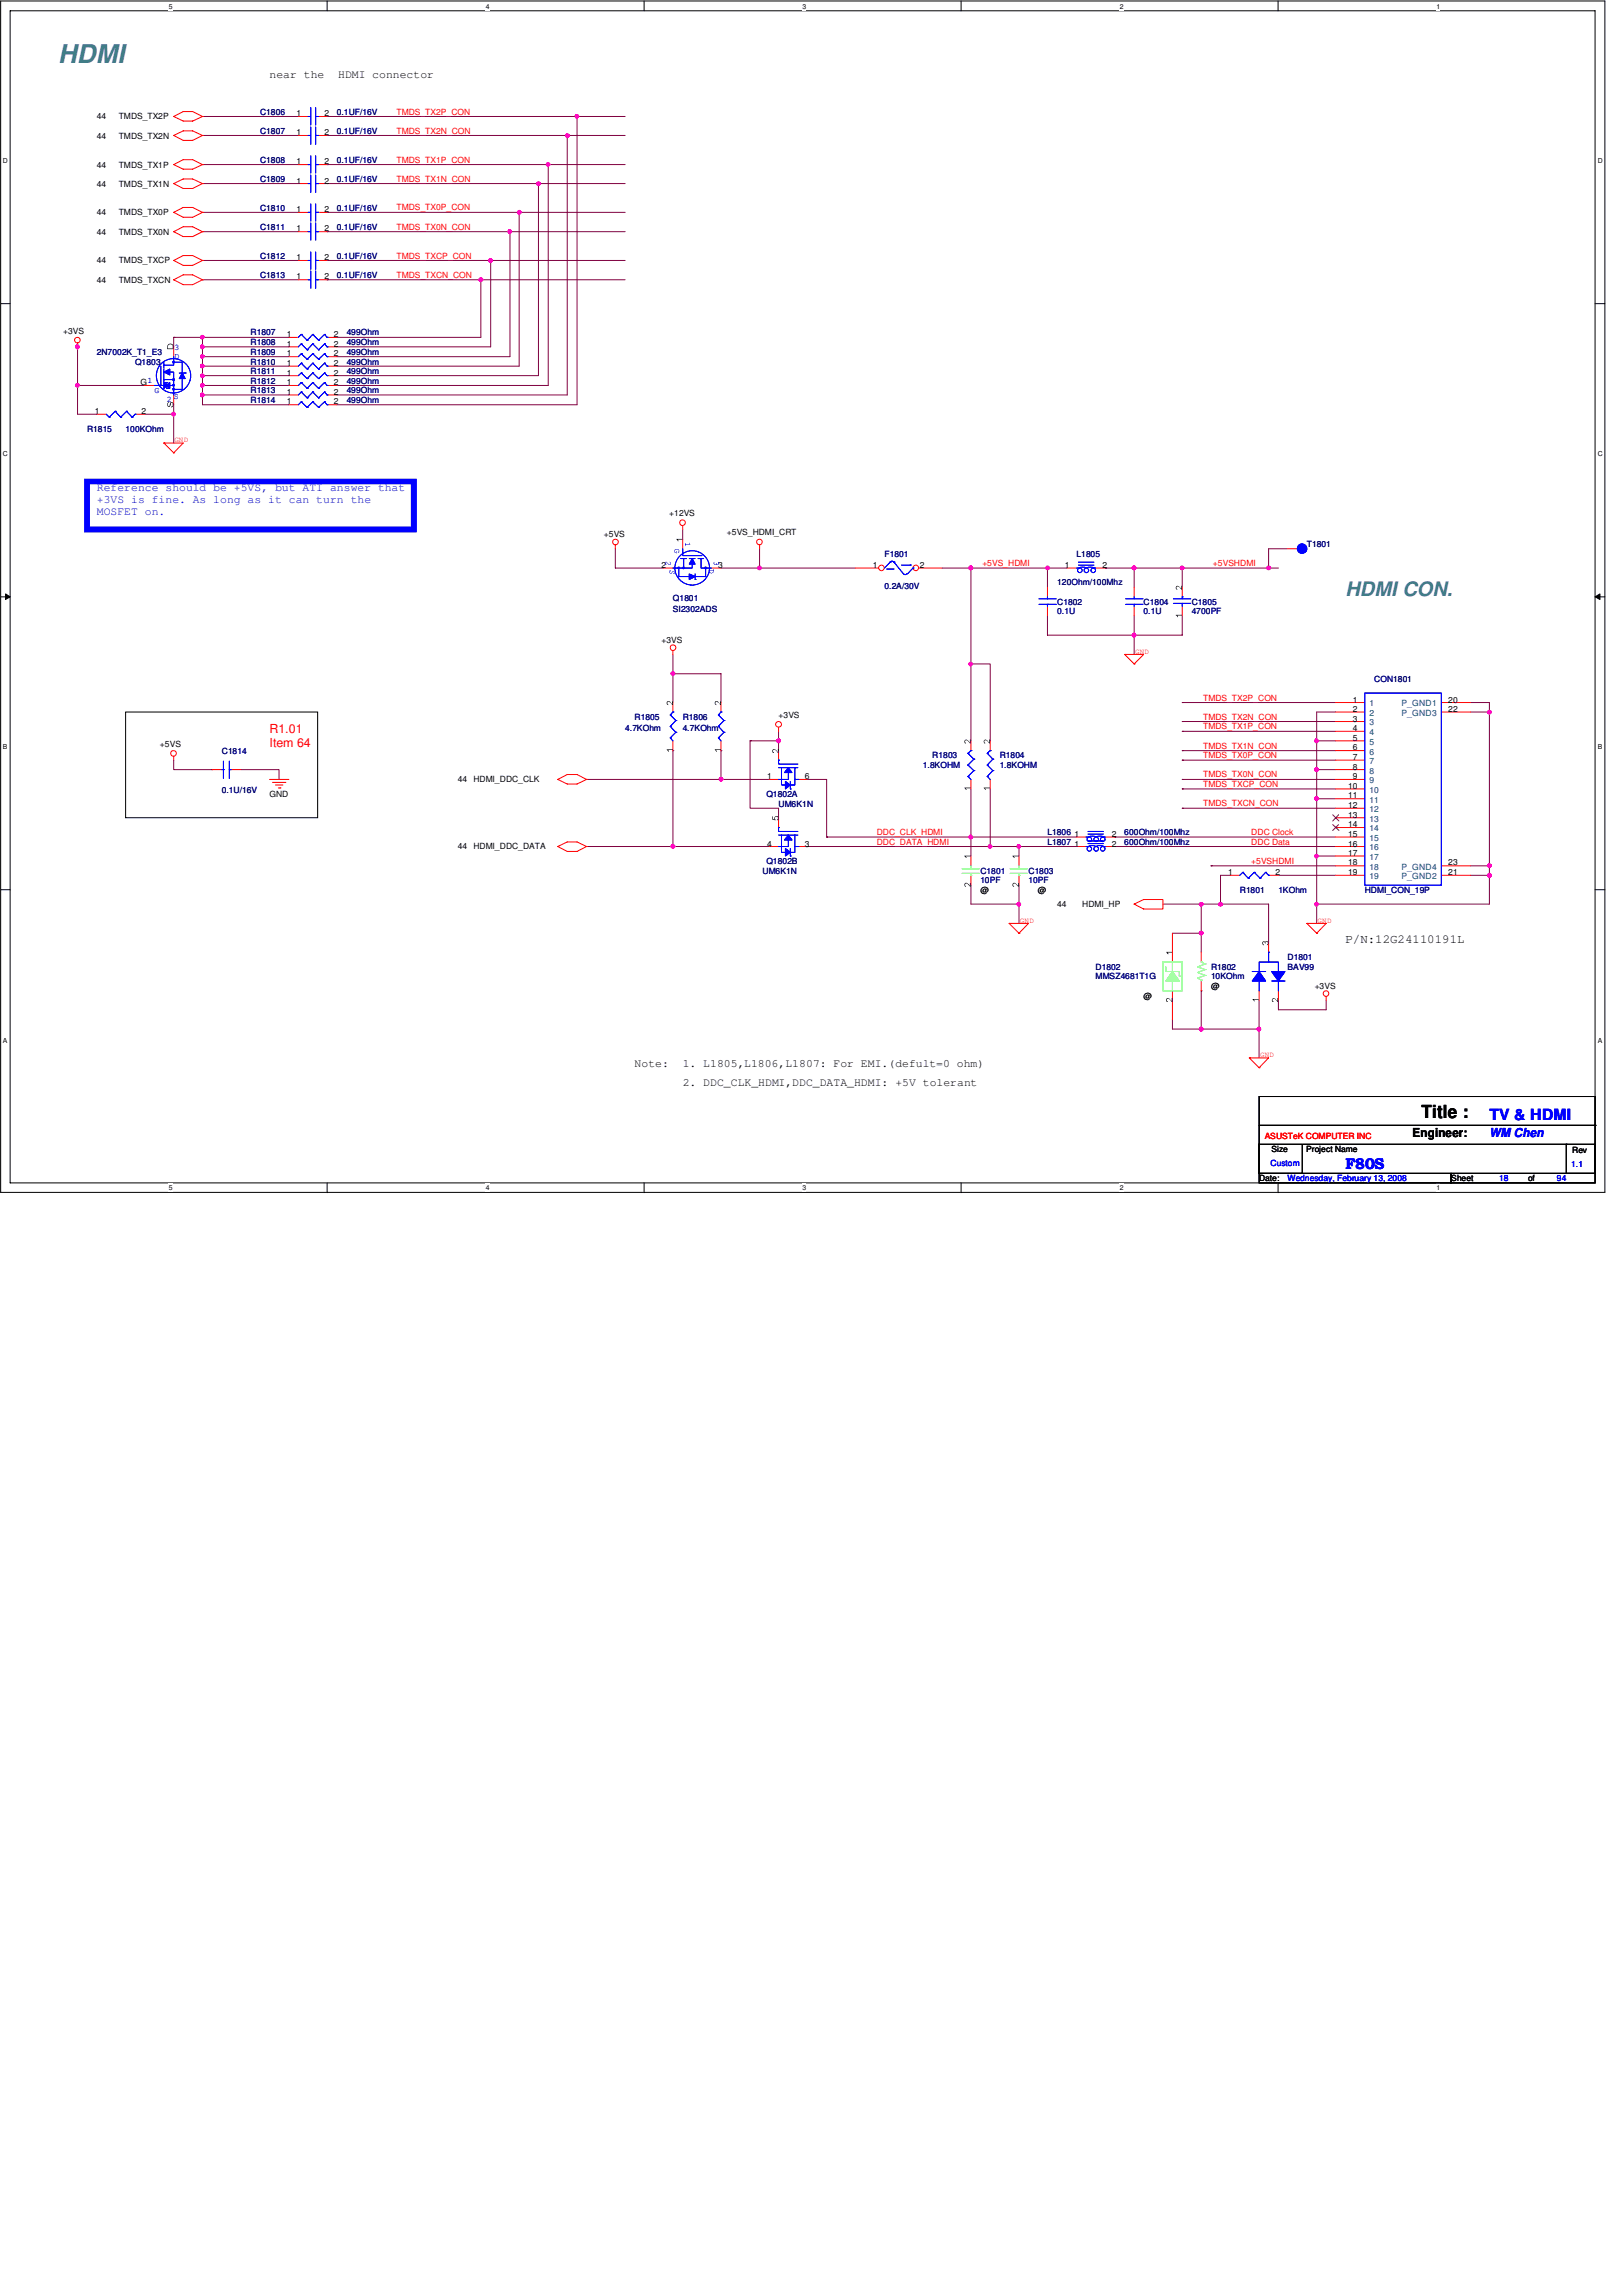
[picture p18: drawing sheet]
<svg xmlns="http://www.w3.org/2000/svg" width="210mm" height="297mm" viewBox="0 0 210 297" stroke-linecap="round" stroke-linejoin="round" font-family="sans-serif">
<defs><g id="words">
<text font-size="3.3" fill="#408080" x="7.5" y="8.2">HDMI</text>
<text font-size="2.6" fill="#408080" x="174.1" y="77.1">HDMI CON.</text>
<text font-size="2.3" x="183.9" y="144.7">Title :</text>
<g font-size="2" fill="#00f">
<text x="192.7" y="144.9">TV &amp; HDMI</text>
<text x="174.1" y="151.2">F80S</text>
</g>
<g font-size="1.6" fill="#f00">
<text x="34.9" y="94.8">R1.01</text>
<text x="34.9" y="96.6">Item 64</text>
</g>
<g font-size="1.6">
<text x="174.1" y="122">P/N:12G24110191L</text>
<text x="182.8" y="147.1">Engineer:</text>
</g>
<text font-size="1.6" fill="#00f" x="192.7" y="147.1">WM Chen</text>
<g font-size="1.5">
<text x="34.9" y="10">near the</text>
<text x="43.8" y="10">HDMI connector</text>
<text x="82.1" y="138">Note:</text>
<text x="88.3" y="138">1. L1805,L1806,L1807: For EMI.(defult=0 ohm)</text>
<text x="88.3" y="140.5">2. DDC_CLK_HDMI,DDC_DATA_HDMI: +5V tolerant</text>
</g>
<g font-size="1.5" fill="#00f">
<text x="12.5" y="63.5">Reference should be +5VS, but ATI answer that</text>
<text x="12.5" y="65.1">+3VS is fine. As long as it can turn the</text>
<text x="12.5" y="66.6">MOSFET on.</text>
</g>
<g font-size="1.1">
<text x="12.5" y="17.9">44</text>
<text x="12.5" y="15.5">44</text>
<text x="15.4" y="17.9">TMDS_TX2N</text>
<text x="15.4" y="15.5">TMDS_TX2P</text>
<text x="38.4" y="17.5">1</text>
<text x="38.4" y="15">1</text>
<text x="42" y="17.5">2</text>
<text x="42" y="15">2</text>
<text x="12.5" y="21.7">44</text>
<text x="15.4" y="21.7">TMDS_TX1P</text>
<text x="38.4" y="23.7">1</text>
<text x="38.4" y="21.3">1</text>
<text x="42" y="23.7">2</text>
<text x="42" y="21.3">2</text>
<text x="12.5" y="24.2">44</text>
<text x="12.5" y="27.9">44</text>
<text x="15.4" y="24.2">TMDS_TX1N</text>
<text x="15.4" y="27.9">TMDS_TX0P</text>
<text x="38.4" y="29.9">1</text>
<text x="38.4" y="27.5">1</text>
<text x="42" y="29.9">2</text>
<text x="42" y="27.5">2</text>
<text x="12.5" y="34.1">44</text>
<text x="12.5" y="30.4">44</text>
<text x="15.4" y="34.1">TMDS_TXCP</text>
<text x="15.4" y="30.4">TMDS_TX0N</text>
<text x="38.4" y="33.7">1</text>
<text x="42" y="33.7">2</text>
<text x="12.5" y="36.6">44</text>
<text x="15.4" y="36.6">TMDS_TXCN</text>
<text x="38.4" y="36.2">1</text>
<text x="42" y="36.2">2</text>
<text x="8.2" y="43.2">+3VS</text>
<text x="37.1" y="44.9">1</text>
<text x="37.1" y="46.1">1</text>
<text x="37.1" y="47.4">1</text>
<text x="37.1" y="43.6">1</text>
<text x="43.2" y="44.9">2</text>
<text x="43.2" y="46.1">2</text>
<text x="43.2" y="47.4">2</text>
<text x="43.2" y="43.6">2</text>
<text x="12.3" y="53.6">1</text>
<text x="18.2" y="49.8">G</text>
<text x="18.3" y="53.6">2</text>
<text x="37.1" y="48.6">1</text>
<text x="37.1" y="49.8">1</text>
<text x="37.1" y="51.1">1</text>
<text x="37.1" y="52.3">1</text>
<text x="43.2" y="48.6">2</text>
<text x="43.2" y="49.8">2</text>
<text x="43.2" y="51.1">2</text>
<text x="43.2" y="52.3">2</text>
<text x="78.1" y="69.5">+5VS</text>
<text x="86.6" y="66.8">+12VS</text>
<text x="94.1" y="69.3">+5VS_HDMI_CRT</text>
<text x="85.6" y="73.4">2</text>
<text x="92.9" y="73.4">3</text>
<text x="112.9" y="73.4">1</text>
<text x="119" y="73.4">2</text>
<text x="137.8" y="73.4">1</text>
<text x="142.7" y="73.4">2</text>
<text x="85.6" y="83.2">+3VS</text>
<text x="100.8" y="92.9">+3VS</text>
<text x="175.1" y="90.9">1</text>
<text x="175.1" y="92.1">2</text>
<text x="175.1" y="93.3">3</text>
<text x="175.1" y="94.6">4</text>
<text x="175.1" y="95.8">5</text>
<text x="187.4" y="90.9">20</text>
<text x="187.4" y="92.1">22</text>
<text x="20.7" y="96.6">+5VS</text>
<text x="59.3" y="101.2">44</text>
<text x="61.3" y="101.2">HDMI_DDC_CLK</text>
<text x="99.3" y="100.8">1</text>
<text x="104.1" y="100.8">6</text>
<text x="175.1" y="97.1">6</text>
<text x="175.1" y="98.3">7</text>
<text x="175.1" y="99.6">8</text>
<text x="175.1" y="100.8">9</text>
<text x="34.9" y="103.1">GND</text>
<text x="174.5" y="102.1">10</text>
<text x="174.5" y="103.3">11</text>
<text x="174.5" y="104.5">12</text>
<text x="174.5" y="105.8">13</text>
<text x="174.5" y="107">14</text>
<text x="59.3" y="109.9">44</text>
<text x="61.3" y="109.9">HDMI_DDC_DATA</text>
<text x="99.3" y="109.5">4</text>
<text x="104.1" y="109.5">3</text>
<text x="139.1" y="108.3">1</text>
<text x="139.1" y="109.5">1</text>
<text x="143.9" y="108.3">2</text>
<text x="143.9" y="109.5">2</text>
<text x="158.9" y="113.2">1</text>
<text x="165.1" y="113.2">2</text>
<text x="174.5" y="108.3">15</text>
<text x="174.5" y="109.5">16</text>
<text x="174.5" y="110.7">17</text>
<text x="174.5" y="112">18</text>
<text x="174.5" y="113.2">19</text>
<text x="187.4" y="113.2">21</text>
<text x="187.4" y="112">23</text>
<text x="126.9" y="115.5">@</text>
<text x="134.3" y="115.5">@</text>
<text x="136.8" y="117.4">44</text>
<text x="140" y="117.4">HDMI_HP</text>
<text x="148" y="129.2">@</text>
<text x="156.7" y="127.9">@</text>
<text x="170.1" y="127.9">+3VS</text>
<text x="164.5" y="149.1">Size</text>
<text x="169" y="149.1">Project Name</text>
<text x="203.5" y="149.2">Rev</text>
<text x="162.9" y="152.8">Date:</text>
<text x="187.8" y="152.8">Sheet</text>
<text x="197.7" y="152.8">of</text>
</g>
<g font-size="1.1" fill="#000080">
<text x="33.7" y="17.3">C1807</text>
<text x="33.7" y="14.8">C1806</text>
<text x="43.6" y="17.3">0.1UF/16V</text>
<text x="43.6" y="14.8">0.1UF/16V</text>
<text x="33.7" y="23.5">C1809</text>
<text x="33.7" y="21">C1808</text>
<text x="43.6" y="23.5">0.1UF/16V</text>
<text x="43.6" y="21">0.1UF/16V</text>
<text x="33.7" y="29.8">C1811</text>
<text x="33.7" y="27.3">C1810</text>
<text x="43.6" y="29.8">0.1UF/16V</text>
<text x="43.6" y="27.3">0.1UF/16V</text>
<text x="33.7" y="36">C1813</text>
<text x="33.7" y="33.5">C1812</text>
<text x="43.6" y="36">0.1UF/16V</text>
<text x="43.6" y="33.5">0.1UF/16V</text>
<text x="12.5" y="45.9">2N7002K_T1_E3</text>
<text x="17.5" y="47.2">Q1803</text>
<text x="32.4" y="44.7">R1808</text>
<text x="32.4" y="45.9">R1809</text>
<text x="32.4" y="47.2">R1810</text>
<text x="32.4" y="43.4">R1807</text>
<text x="44.9" y="44.7">499Ohm</text>
<text x="44.9" y="45.9">499Ohm</text>
<text x="44.9" y="47.2">499Ohm</text>
<text x="44.9" y="43.4">499Ohm</text>
<text x="32.4" y="48.4">R1811</text>
<text x="32.4" y="49.6">R1812</text>
<text x="32.4" y="50.9">R1813</text>
<text x="32.4" y="52.1">R1814</text>
<text x="44.9" y="48.4">499Ohm</text>
<text x="44.9" y="49.6">499Ohm</text>
<text x="44.9" y="50.9">499Ohm</text>
<text x="44.9" y="52.1">499Ohm</text>
<text x="11.3" y="55.8">R1815</text>
<text x="16.3" y="55.8">100KOhm</text>
<text x="169.1" y="70.8">T1801</text>
<text x="87.1" y="77.7">Q1801</text>
<text x="114.5" y="72">F1801</text>
<text x="114.5" y="76.2">0.2A/30V</text>
<text x="136.8" y="75.7">120Ohm/100Mhz</text>
<text x="139.3" y="72">L1805</text>
<text x="87.1" y="79.2">SI2302ADS</text>
<text x="136.8" y="78.2">C1802</text>
<text x="136.8" y="79.5">0.1U</text>
<text x="148" y="78.2">C1804</text>
<text x="148" y="79.5">0.1U</text>
<text x="154.2" y="78.2">C1805</text>
<text x="154.2" y="79.5">4700PF</text>
<text x="177.8" y="88.2">CON1801</text>
<text x="80.9" y="94.6">4.7KOhm</text>
<text x="82.1" y="93.1">R1805</text>
<text x="88.3" y="93.1">R1806</text>
<text x="88.3" y="94.6">4.7KOhm</text>
<text x="28.7" y="97.5">C1814</text>
<text x="119.4" y="99.4">1.8KOHM</text>
<text x="120.6" y="98.1">R1803</text>
<text x="129.4" y="98.1">R1804</text>
<text x="129.4" y="99.4">1.8KOHM</text>
<text x="28.7" y="102.6">0.1U/16V</text>
<text x="99.2" y="103.1">Q1802A</text>
<text x="100.8" y="104.4">UM6K1N</text>
<text x="98.7" y="113">UM6K1N</text>
<text x="99.2" y="111.8">Q1802B</text>
<text x="126.9" y="113">C1801</text>
<text x="133.1" y="113">C1803</text>
<text x="135.6" y="108.1">L1806</text>
<text x="135.6" y="109.3">L1807</text>
<text x="145.5" y="108.1">600Ohm/100Mhz</text>
<text x="145.5" y="109.3">600Ohm/100Mhz</text>
<text x="126.9" y="114.3">10PF</text>
<text x="133.1" y="114.3">10PF</text>
<text x="160.4" y="115.5">R1801</text>
<text x="165.4" y="115.5">1KOhm</text>
<text x="176.6" y="115.5">HDMI_CON_19P</text>
<text x="141.8" y="125.5">D1802</text>
<text x="156.7" y="125.5">R1802</text>
<text x="166.6" y="124.2">D1801</text>
<text x="166.6" y="125.5">BAV99</text>
<text x="141.8" y="126.7">MMSZ4681T1G</text>
<text x="156.7" y="126.7">10KOhm</text>
</g>
<g font-size="1.1" fill="#f00">
<text x="51.3" y="17.3">TMDS_TX2N_CON</text>
<text x="51.3" y="14.8">TMDS_TX2P_CON</text>
<text x="51.3" y="23.5">TMDS_TX1N_CON</text>
<text x="51.3" y="21">TMDS_TX1P_CON</text>
<text x="51.3" y="29.7">TMDS_TX0N_CON</text>
<text x="51.3" y="27.2">TMDS_TX0P_CON</text>
<text x="51.3" y="33.4">TMDS_TXCP_CON</text>
<text x="51.3" y="35.9">TMDS_TXCN_CON</text>
<text x="127.1" y="73.2">+5VS_HDMI</text>
<text x="157" y="73.2">+5VSHDMI</text>
<text x="155.7" y="94.4">TMDS_TX1P_CON</text>
<text x="155.7" y="90.6">TMDS_TX2P_CON</text>
<text x="155.7" y="93.1">TMDS_TX2N_CON</text>
<text x="155.7" y="100.6">TMDS_TX0N_CON</text>
<text x="155.7" y="98.1">TMDS_TX0P_CON</text>
<text x="155.7" y="96.9">TMDS_TX1N_CON</text>
<text x="155.7" y="101.8">TMDS_TXCP_CON</text>
<text x="155.7" y="104.3">TMDS_TXCN_CON</text>
<text x="113.5" y="108">DDC_CLK_HDMI</text>
<text x="113.5" y="109.3">DDC_DATA_HDMI</text>
<text x="161.9" y="111.8">+5VSHDMI</text>
<text x="161.9" y="108">DDC Clock</text>
<text x="161.9" y="109.3">DDC Data</text>
<text x="163.7" y="147.3">ASUSTeK COMPUTER INC</text>
</g>
<g font-size="1.1" fill="#00f">
<text x="22.6" y="46.4">D</text>
<text x="22.6" y="45.3">3</text>
<text x="19.1" y="49.5">1</text>
<text x="20" y="50.9">G</text>
<text x="21.6" y="52">2</text>
<text x="22.5" y="51.6">S</text>
<text x="164.4" y="150.8">Custom</text>
<text x="166.6" y="152.8">Wednesday, February 13, 2008</text>
<text x="194" y="152.8">18</text>
<text x="201.5" y="152.8">94</text>
<text x="203.3" y="151">1.1</text>
</g>
<g font-size="1.1" fill="#004080">
<text x="177.2" y="91.4">1</text>
<text x="177.2" y="92.6">2</text>
<text x="177.2" y="93.9">3</text>
<text x="177.2" y="95.1">4</text>
<text x="181.4" y="91.4">P_GND1</text>
<text x="181.4" y="92.6">P_GND3</text>
<text x="177.2" y="96.4">5</text>
<text x="177.2" y="97.6">6</text>
<text x="177.2" y="98.8">7</text>
<text x="177.2" y="100.1">8</text>
<text x="177.2" y="101.3">9</text>
<text x="177.2" y="102.6">10</text>
<text x="177.2" y="103.8">11</text>
<text x="177.2" y="105.1">12</text>
<text x="177.2" y="106.3">13</text>
<text x="177.2" y="107.6">14</text>
<text x="177.2" y="108.8">15</text>
<text x="177.2" y="110">16</text>
<text x="177.2" y="111.3">17</text>
<text x="177.2" y="112.5">18</text>
<text x="177.2" y="113.7">19</text>
<text x="181.4" y="113.7">P_GND2</text>
<text x="181.4" y="112.5">P_GND4</text>
</g>
<g font-size="1" fill="#f00">
<text x="22.6" y="57.2">GND</text>
<text x="146.9" y="84.6">GND</text>
<text x="132" y="119.4">GND</text>
<text x="170.5" y="119.4">GND</text>
<text x="163.1" y="136.8">GND</text>
</g>
<g font-size=".9">
<text x="21.8" y="1.1">5</text>
<text x="62.9" y="1.1">4</text>
<text x="103.8" y="1.1">3</text>
<text x="144.9" y="1.1">2</text>
<text x="185.9" y="1.1">1</text>
<text x=".4" y="21.1">D</text>
<text x="206.8" y="21.1">D</text>
<text x=".4" y="59.1">C</text>
<text x="206.8" y="59.1">C</text>
<text x=".4" y="96.9">B</text>
<text x="206.8" y="96.9">B</text>
<text x=".4" y="134.9">A</text>
<text x="206.8" y="134.9">A</text>
<text x="21.8" y="154">5</text>
<text x="62.9" y="154">4</text>
<text x="103.8" y="154">3</text>
<text x="144.9" y="154">2</text>
<text x="185.9" y="154">1</text>
</g>
</g></defs>
<path d="M.1 .1h207.6v154.2h-207.6zM1.3 1.4h205.1v151.6h-205.1z" fill="none" stroke="#000" stroke-width=".13"/>
<g fill="#fff">
<path d="M21.8 .3h.6v1h-.6z"/>
<path d="M21.8 153.2h.6v1h-.6z"/>
</g>
<path d="M42.3 .1v1.3M42.3 153v1.3" fill="none" stroke="#000" stroke-width=".13"/>
<g fill="#fff">
<path d="M62.8 .3h.6v1h-.6z"/>
<path d="M62.8 153.2h.6v1h-.6z"/>
</g>
<path d="M83.4 .1v1.3M83.4 153v1.3" fill="none" stroke="#000" stroke-width=".13"/>
<g fill="#fff">
<path d="M103.8 .3h.6v1h-.6z"/>
<path d="M103.8 153.2h.6v1h-.6z"/>
</g>
<path d="M124.4 .1v1.3M124.4 153v1.3" fill="none" stroke="#000" stroke-width=".13"/>
<g fill="#fff">
<path d="M144.9 .3h.5v1h-.5z"/>
<path d="M144.9 153.2h.5v1h-.5z"/>
</g>
<path d="M165.4 .1v1.3M165.4 153v1.3" fill="none" stroke="#000" stroke-width=".13"/>
<g fill="#fff">
<path d="M185.9 .3h.5v1h-.5z"/>
<path d="M185.9 153.2h.5v1h-.5z"/>
<path d="M.4 20.3h.7v1h-.7z"/>
<path d="M206.7 20.3h.7v1h-.7z"/>
<path d="M.4 58.2h.7v1.1h-.7z"/>
<path d="M206.7 58.2h.7v1.1h-.7z"/>
</g>
<path d="M.1 39.3h1.2M206.4 39.3h1.3" fill="none" stroke="#000" stroke-width=".13"/>
<g fill="#fff">
<path d="M.4 96.1h.6v1.1h-.6z"/>
<path d="M206.7 96.1h.6v1.1h-.6z"/>
</g>
<path d="M.1 77.2h1.2M.7 76.8l.6 .4-.6 .4zM206.4 77.2l.7-.4v.8zM206.4 77.2h1.3" fill="none" stroke="#000" stroke-width=".13"/>
<path d="M.7 76.8l.6 .4-.6 .4zM206.4 77.2l.7-.4v.8z" fill="#000"/>
<g fill="#fff">
<path d="M.4 134h.6v1.1h-.6z"/>
<path d="M206.7 134h.6v1.1h-.6z"/>
</g>
<path d="M.1 115.1h1.2M206.4 115.1h1.3" fill="none" stroke="#000" stroke-width=".13"/>
<path d="M26.2 15.1h12.4M26.2 17.5h12.4M73.4 17.5h7.5M74.7 15.1h6.2M26.2 21.3h12.4M26.2 23.7h12.4M67.2 27.5h.1M67.2 27.5h13.7M69.7 23.7h11.2M71 21.3h9.9" fill="none" stroke="#800040" stroke-width=".13"/>
<circle cx="67.2" cy="27.5" r=".25" fill="#f0f"/>
<circle cx="67.2" cy="27.5" r=".25" fill="none" stroke="#f0f" stroke-width=".13"/>
<path d="M66 30h.1M66 30h14.9" fill="none" stroke="#800040" stroke-width=".13"/>
<path d="M65.8 29.8l.2-.1 .2 .1-.1 .3h-.3z" fill-rule="evenodd" fill="#f0f"/>
<path d="M65.8 29.8l.2-.1 .2 .1-.1 .3h-.3z" fill="none" stroke="#f0f" stroke-width=".13"/>
<path d="M26.2 27.5h12.4M26.2 30h12.4M63.5 33.7h.1M63.5 33.7h17.4" fill="none" stroke="#800040" stroke-width=".13"/>
<circle cx="63.5" cy="33.7" r=".25" fill="#f0f"/>
<circle cx="63.5" cy="33.7" r=".25" fill="none" stroke="#f0f" stroke-width=".13"/>
<g fill="none" stroke="#800040" stroke-width=".13">
<path d="M26.2 36.2h12.4M26.2 33.7h12.4M62.2 36.2h18.7M98.3 73.5h.1M98.3 73.5h12.4M100.8 94.6v1.2M125.6 85.9v9.9M125.6 114.5v2.5M128.1 102.1v7.4M156.7 112h.1M156.7 112h16.1M157.9 113.2h1.3"/>
<path d="M190.3 112h2.4"/>
</g>
<path d="M98.1 73.3l.2-.1 .2 .1v.3h-.4z" fill-rule="evenodd" fill="#f0f"/>
<path d="M98.1 73.3l.2-.1 .2 .1v.3h-.4z" fill="none" stroke="#f0f" stroke-width=".13"/>
<path d="M125.6 73.5h.1M125.6 73.5v12.4" fill="none" stroke="#800040" stroke-width=".13"/>
<path d="M125.4 85.7h.4l.1 .2-.1 .2h-.2h-.2z" fill-rule="evenodd" fill="#f0f"/>
<path d="M125.4 85.7h.4l.1 .2-.1 .2h-.2h-.2z" fill="none" stroke="#f0f" stroke-width=".13"/>
<path d="M125.4 73.3l.2-.1 .2 .1v.3h-.4z" fill-rule="evenodd" fill="#f0f"/>
<path d="M125.4 73.3l.2-.1 .2 .1v.3h-.4z" fill="none" stroke="#f0f" stroke-width=".13"/>
<path d="M98.3 71v2.5M121.9 73.5h3.7M190.3 113.2h2.4M192.7 113.2h.1M192.7 113.2v3.8" fill="none" stroke="#800040" stroke-width=".13"/>
<circle cx="192.7" cy="113.2" r=".25" fill="#f0f"/>
<circle cx="192.7" cy="113.2" r=".25" fill="none" stroke="#f0f" stroke-width=".13"/>
<path d="M170.4 117h.1M170.4 117h22.3" fill="none" stroke="#800040" stroke-width=".13"/>
<path d="M170.2 116.8h.3l.1 .2-.1 .1-.2 .1-.1-.1z" fill-rule="evenodd" fill="#f0f"/>
<path d="M170.2 116.8h.3l.1 .2-.1 .1-.2 .1-.1-.1z" fill="none" stroke="#f0f" stroke-width=".13"/>
<path d="M138 73.5h-2.4v2.5M143 73.5h3.8v2.5M143 73.5h.1M125.6 85.9h2.5v9.9M125.6 108.3v2.4M131.9 109.5v1.2" fill="none" stroke="#800040" stroke-width=".13"/>
<path d="M146.5 73.3l.3-.1 .1 .1v.3h-.3z" fill-rule="evenodd" fill="#f0f"/>
<path d="M146.5 73.3l.3-.1 .1 .1v.3h-.3z" fill="none" stroke="#f0f" stroke-width=".13"/>
<path d="M170.4 95.8h.1M170.4 95.8h2.4M144.3 108.3h.1M144.3 108.3h28.5" fill="none" stroke="#800040" stroke-width=".13"/>
<circle cx="170.4" cy="95.8" r=".25" fill="#f0f"/>
<circle cx="170.4" cy="95.8" r=".25" fill="none" stroke="#f0f" stroke-width=".13"/>
<path d="M170.4 99.6h.1M170.4 99.6h2.4" fill="none" stroke="#800040" stroke-width=".13"/>
<circle cx="170.4" cy="99.6" r=".25" fill="#f0f"/>
<circle cx="170.4" cy="99.6" r=".25" fill="none" stroke="#f0f" stroke-width=".13"/>
<path d="M131.9 109.5h.1M131.9 109.5h7.4M170.4 103.3h2.4" fill="none" stroke="#800040" stroke-width=".13"/>
<path d="M131.7 109.3h.1l.2 .1v.3h-.3z" fill-rule="evenodd" fill="#f0f"/>
<path d="M131.7 109.3h.1l.2 .1v.3h-.3z" fill="none" stroke="#f0f" stroke-width=".13"/>
<path d="M170.4 92.1h2.4M125.6 108.3h.1M125.6 108.3h13.7M170.4 110.7h2.4M170.4 117v2.5" fill="none" stroke="#800040" stroke-width=".13"/>
<circle cx="125.6" cy="108.3" r=".25" fill="#f0f"/>
<circle cx="125.6" cy="108.3" r=".25" fill="none" stroke="#f0f" stroke-width=".13"/>
<path d="M170.4 92.1v3.7M170.4 110.7h.1M170.4 110.7v6.3" fill="none" stroke="#800040" stroke-width=".13"/>
<path d="M170.2 110.6h.3l.1 .1-.1 .2-.2 .1-.1-.1z" fill-rule="evenodd" fill="#f0f"/>
<path d="M170.2 110.6h.3l.1 .1-.1 .2-.2 .1-.1-.1z" fill="none" stroke="#f0f" stroke-width=".13"/>
<path d="M170.4 99.6h.1M170.4 99.6v3.7" fill="none" stroke="#800040" stroke-width=".13"/>
<circle cx="170.4" cy="99.6" r=".25" fill="#f0f"/>
<circle cx="170.4" cy="99.6" r=".25" fill="none" stroke="#f0f" stroke-width=".13"/>
<path d="M170.4 95.8v3.8M165.4 113.2h7.4M155.4 128.2h.1M155.4 128.2v4.9M165.4 130.6h6.2" fill="none" stroke="#800040" stroke-width=".13"/>
<circle cx="155.5" cy="133.1" r=".25" fill="#f0f"/>
<circle cx="155.5" cy="133.1" r=".25" fill="none" stroke="#f0f" stroke-width=".13"/>
<path d="M155.4 133.1h7.5M162.9 133.1h.1M162.9 133.1v3.8" fill="none" stroke="#800040" stroke-width=".13"/>
<circle cx="162.9" cy="133.1" r=".25" fill="#f0f"/>
<circle cx="162.9" cy="133.1" r=".25" fill="none" stroke="#f0f" stroke-width=".13"/>
<path d="M155.4 117h.1M157.9 113.2v3.8h-2.5M165.4 129.4v1.2" fill="none" stroke="#800040" stroke-width=".13"/>
<circle cx="158" cy="117" r=".24" fill="#f0f"/>
<circle cx="158" cy="117" r=".24" fill="none" stroke="#f0f" stroke-width=".13"/>
<circle cx="155.5" cy="117" r=".24" fill="#f0f"/>
<circle cx="155.5" cy="117" r=".24" fill="none" stroke="#f0f" stroke-width=".13"/>
<path d="M151.7 131.9v1.2M155.4 120.7h.1M155.4 120.7v2.5M171.6 129.4v1.2" fill="none" stroke="#800040" stroke-width=".13"/>
<circle cx="155.5" cy="120.7" r=".24" fill="#f0f"/>
<circle cx="155.5" cy="120.7" r=".24" fill="none" stroke="#f0f" stroke-width=".13"/>
<path d="M164.2 71h2.4M97.1 95.8h.1M97.1 95.8h3.7M150.5 117h4.9v3.7h-3.7M157.9 117h6.3v5" fill="none" stroke="#800040" stroke-width=".13"/>
<circle cx="100.8" cy="95.8" r=".25" fill="#f0f"/>
<circle cx="100.8" cy="95.8" r=".25" fill="none" stroke="#f0f" stroke-width=".13"/>
<path d="M125.6 73.5h10M135.6 73.5h.1M125.6 117h6.3" fill="none" stroke="#800040" stroke-width=".13"/>
<path d="M125.4 73.3l.2-.1 .2 .1v.3h-.4z" fill-rule="evenodd" fill="#f0f"/>
<path d="M125.4 73.3l.2-.1 .2 .1v.3h-.4z" fill="none" stroke="#f0f" stroke-width=".13"/>
<path d="M135.4 73.3l.2-.1 .2 .1-.1 .3h-.3z" fill-rule="evenodd" fill="#f0f"/>
<path d="M135.4 73.3l.2-.1 .2 .1-.1 .3h-.3z" fill="none" stroke="#f0f" stroke-width=".13"/>
<path d="M131.9 117h.1M131.9 117v2.5" fill="none" stroke="#800040" stroke-width=".13"/>
<path d="M131.7 116.8h.3l.1 .2-.1 .1-.2 .1-.1-.1z" fill-rule="evenodd" fill="#f0f"/>
<path d="M131.7 116.8h.3l.1 .2-.1 .1-.2 .1-.1-.1z" fill="none" stroke="#f0f" stroke-width=".13"/>
<path d="M190.3 90.9h2.4M128.1 109.5h.1M128.1 109.5h3.8" fill="none" stroke="#800040" stroke-width=".13"/>
<path d="M127.9 109.3h.2l.2 .1v.3h-.4z" fill-rule="evenodd" fill="#f0f"/>
<path d="M127.9 109.3h.2l.2 .1v.3h-.4z" fill="none" stroke="#f0f" stroke-width=".13"/>
<path d="M146.8 73.5h.1M146.8 73.5h6.2" fill="none" stroke="#800040" stroke-width=".13"/>
<path d="M146.5 73.3l.3-.1 .1 .1v.3h-.3z" fill-rule="evenodd" fill="#f0f"/>
<path d="M146.5 73.3l.3-.1 .1 .1v.3h-.3z" fill="none" stroke="#f0f" stroke-width=".13"/>
<path d="M153 73.5v2.5M164.2 73.5h.1M164.2 73.5h1.2" fill="none" stroke="#800040" stroke-width=".13"/>
<circle cx="164.2" cy="73.5" r=".25" fill="#f0f"/>
<circle cx="164.2" cy="73.5" r=".25" fill="none" stroke="#f0f" stroke-width=".13"/>
<path d="M146.8 79.7v2.5M153 73.5h.1M164.2 71v2.5h-11.2M144.3 109.5h.1M144.3 109.5h28.5M151.7 133.1h3.7M162.9 129.4v3.7" fill="none" stroke="#800040" stroke-width=".13"/>
<path d="M152.8 73.3l.2-.1 .2 .1-.1 .3h-.3z" fill-rule="evenodd" fill="#f0f"/>
<path d="M152.8 73.3l.2-.1 .2 .1-.1 .3h-.3z" fill="none" stroke="#f0f" stroke-width=".13"/>
<path d="M87.1 87.2h.1M87.1 87.2v3.7M87.1 109.5h12.4M93.3 100.8h6.2M100.8 104.6v1.2M104.5 100.8h2.5v7.5" fill="none" stroke="#800040" stroke-width=".13"/>
<circle cx="87.1" cy="87.1" r=".24" fill="#f0f"/>
<circle cx="87.1" cy="87.1" r=".24" fill="none" stroke="#f0f" stroke-width=".13"/>
<path d="M87.1 84.7v2.5h6.2v3.7M93.3 97.1h.1M93.3 97.1v3.7" fill="none" stroke="#800040" stroke-width=".13"/>
<circle cx="93.3" cy="100.8" r=".24" fill="#f0f"/>
<circle cx="93.3" cy="100.8" r=".24" fill="none" stroke="#f0f" stroke-width=".13"/>
<path d="M87.1 97.1h.1M87.1 97.1v12.4" fill="none" stroke="#800040" stroke-width=".13"/>
<circle cx="87.1" cy="109.5" r=".25" fill="#f0f"/>
<circle cx="87.1" cy="109.5" r=".25" fill="none" stroke="#f0f" stroke-width=".13"/>
<path d="M135.6 79.7v2.5h11.2M97.1 95.8v8.8h3.7M100.8 95.8v1.3M192.7 90.9v1.2h-2.4M75.9 109.5h11.2M75.9 100.8h17.4M107 108.3h.1M125.6 102.1v6.2h-18.6M192.7 112h.1M192.7 112v1.2" fill="none" stroke="#800040" stroke-width=".13"/>
<circle cx="192.8" cy="112" r=".24" fill="#f0f"/>
<circle cx="192.8" cy="112" r=".24" fill="none" stroke="#f0f" stroke-width=".13"/>
<path d="M192.7 92.1h.1M192.7 92.1v19.9" fill="none" stroke="#800040" stroke-width=".13"/>
<circle cx="192.8" cy="92.1" r=".24" fill="#f0f"/>
<circle cx="192.8" cy="92.1" r=".24" fill="none" stroke="#f0f" stroke-width=".13"/>
<path d="M131.9 114.5v2.5M170.4 103.3h.1M170.4 103.3v7.4" fill="none" stroke="#800040" stroke-width=".13"/>
<path d="M170.2 103.1h.3l.1 .2-.1 .2h-.2h-.1z" fill-rule="evenodd" fill="#f0f"/>
<path d="M170.2 103.1h.3l.1 .2-.1 .2h-.2h-.1z" fill="none" stroke="#f0f" stroke-width=".13"/>
<path d="M153 79.7v2.5h-6.2M146.8 82.2h.1" fill="none" stroke="#800040" stroke-width=".13"/>
<circle cx="146.7" cy="82.2" r=".24" fill="#f0f"/>
<circle cx="146.7" cy="82.2" r=".24" fill="none" stroke="#f0f" stroke-width=".13"/>
<g fill="none" stroke="#800040" stroke-width=".13">
<path d="M18.7 53.6h3.8M22.5 53.6h.1M22.5 53.6v3.7M43.6 52.4h31.1M43.6 51.1h29.8M43.6 49.9h27.4M43.6 48.6h26.1M79.6 71v2.5h6.3M88.3 68.5v1.3M93.3 73.5h5M146.8 82.2v2.5M153 94.6h.1"/>
<path d="M153 90.9h.1M153 93.3h.1M153 98.3h.1M153 97.1h.1M153 94.6h19.8M153 90.9h19.8M153 93.3h19.8M153 98.3h19.8M153 97.1h19.8M153 104.6h.1M153 100.8h.1M153 102.1h.1"/>
<path d="M153 104.6h19.8M153 100.8h19.8M153 102.1h19.8"/>
</g>
<path d="M22.3 53.4l.1-.1 .3 .2-.1 .2h-.3z" fill-rule="evenodd" fill="#f0f"/>
<path d="M22.3 53.4l.1-.1 .3 .2-.1 .2h-.3z" fill="none" stroke="#f0f" stroke-width=".13"/>
<path d="M10 49.9h.1M10 49.9h8.7" fill="none" stroke="#800040" stroke-width=".13"/>
<path d="M9.8 49.7h.4v.3h-.3l-.1-.2z" fill-rule="evenodd" fill="#f0f"/>
<path d="M9.8 49.7h.4v.3h-.3l-.1-.2z" fill="none" stroke="#f0f" stroke-width=".13"/>
<path d="M22.5 43.6h.1M22.5 43.6h3.7M26.2 44.9h11.2M43.6 47.4h23.6M43.6 46.1h22.4" fill="none" stroke="#800040" stroke-width=".13"/>
<path d="M26 43.4h.3l.1 .2-.1 .2-.1 .1-.2-.1z" fill-rule="evenodd" fill="#f0f"/>
<path d="M26 43.4h.3l.1 .2-.1 .2-.1 .1-.2-.1z" fill="none" stroke="#f0f" stroke-width=".13"/>
<path d="M22.5 43.6v1.3M26.2 49.9h.1M26.2 49.9h11.2M26.2 52.4h11.2M37.4 46.1h-11.2v1.3h11.2M37.4 48.6h-11.2v2.5h11.2M43.6 44.9h19.9M43.6 43.6h18.6" fill="none" stroke="#800040" stroke-width=".13"/>
<circle cx="26.2" cy="51.1" r=".25" fill="#f0f"/>
<circle cx="26.2" cy="51.1" r=".25" fill="none" stroke="#f0f" stroke-width=".13"/>
<path d="M26 49.7h.3l.1 .1-.1 .2-.1 .1-.2-.1z" fill-rule="evenodd" fill="#f0f"/>
<path d="M26 49.7h.3l.1 .1-.1 .2-.1 .1-.2-.1z" fill="none" stroke="#f0f" stroke-width=".13"/>
<path d="M10 53.6h2.5M26.2 44.9h.1M26.2 43.6h11.2M26.2 44.9v1.2" fill="none" stroke="#800040" stroke-width=".13"/>
<path d="M26 45.9h.3l.1 .2-.1 .2-.1 .1-.2-.1z" fill-rule="evenodd" fill="#f0f"/>
<path d="M26 45.9h.3l.1 .2-.1 .2-.1 .1-.2-.1z" fill="none" stroke="#f0f" stroke-width=".13"/>
<circle cx="26.2" cy="44.9" r=".25" fill="#f0f"/>
<circle cx="26.2" cy="44.9" r=".25" fill="none" stroke="#f0f" stroke-width=".13"/>
<path d="M26.2 47.4h.1M26.2 47.4v1.2" fill="none" stroke="#800040" stroke-width=".13"/>
<path d="M26 48.4h.3l.1 .2-.1 .2-.1 .1-.2-.1z" fill-rule="evenodd" fill="#f0f"/>
<path d="M26 48.4h.3l.1 .2-.1 .2-.1 .1-.2-.1z" fill="none" stroke="#f0f" stroke-width=".13"/>
<path d="M26 47.2l.2-.1 .2 .1-.1 .3h-.3z" fill-rule="evenodd" fill="#f0f"/>
<path d="M26 47.2l.2-.1 .2 .1-.1 .3h-.3z" fill="none" stroke="#f0f" stroke-width=".13"/>
<path d="M62.2 36.2h.1M62.2 36.2v7.4M22.5 52.4v1.2M26.2 43.6v1.3M26.2 51.1v1.3" fill="none" stroke="#800040" stroke-width=".13"/>
<circle cx="62.2" cy="36.2" r=".25" fill="#f0f"/>
<circle cx="62.2" cy="36.2" r=".25" fill="none" stroke="#f0f" stroke-width=".13"/>
<path d="M42.3 33.7h21.2v11.2M42.3 33.7h.1M42.3 30h23.7v16.1M42.3 30h.1M67.2 27.5v19.9M69.7 23.7h.1M69.7 23.7v24.9" fill="none" stroke="#800040" stroke-width=".13"/>
<circle cx="69.7" cy="23.8" r=".24" fill="#f0f"/>
<circle cx="69.7" cy="23.8" r=".24" fill="none" stroke="#f0f" stroke-width=".13"/>
<path d="M42.3 23.7h.1M42.3 27.5h.1M42.3 23.7h27.4M42.3 27.5h24.9M71 21.3h.1M71 21.3v28.6" fill="none" stroke="#800040" stroke-width=".13"/>
<path d="M70.8 21.1h.3l.1 .2-.1 .1-.2 .1-.1-.1z" fill-rule="evenodd" fill="#f0f"/>
<path d="M70.8 21.1h.3l.1 .2-.1 .1-.2 .1-.1-.1z" fill="none" stroke="#f0f" stroke-width=".13"/>
<path d="M73.4 17.5h.1M73.4 17.5v33.6M42.3 21.3h.1M42.3 21.3h28.7" fill="none" stroke="#800040" stroke-width=".13"/>
<path d="M73.3 17.4h.3l.1 .1-.1 .2-.2 .1-.1-.1z" fill-rule="evenodd" fill="#f0f"/>
<path d="M73.3 17.4h.3l.1 .1-.1 .2-.2 .1-.1-.1z" fill="none" stroke="#f0f" stroke-width=".13"/>
<path d="M42.3 17.5h.1M42.3 17.5h31.1M74.7 15.1h.1M74.7 15.1v37.3" fill="none" stroke="#800040" stroke-width=".13"/>
<path d="M74.5 14.9h.3l.1 .1-.1 .2-.2 .1-.1-.1z" fill-rule="evenodd" fill="#f0f"/>
<path d="M74.5 14.9h.3l.1 .1-.1 .2-.2 .1-.1-.1z" fill="none" stroke="#f0f" stroke-width=".13"/>
<path d="M42.3 15.1h.1M42.3 15.1h32.4M10 49.9h.1M10 44.9v5" fill="none" stroke="#800040" stroke-width=".13"/>
<circle cx="10" cy="44.9" r=".24" fill="#f0f"/>
<circle cx="10" cy="44.9" r=".24" fill="none" stroke="#f0f" stroke-width=".13"/>
<path d="M42.3 36.2h.1M42.3 36.2h19.9M10 49.9v3.7M22.5 98.3v1.3h4.9M27.4 99.6h.1M31.2 99.6h4.9v1.2M104.5 109.5h.1M104.5 109.5h23.6" fill="none" stroke="#800040" stroke-width=".13"/>
<g fill="none" stroke="#f00" stroke-width=".13">
<path d="M22.5 17.5h.1M22.5 15.1h.1M22.5 17.5l1.2 .7h1.2l1.3-.7M22.5 17.5l1.2-.6h1.2l1.3 .6M22.5 15.1l1.2 .6h1.2l1.3-.6M22.5 15.1l1.2-.7h1.2l1.3 .7M26.2 17.5h.1M26.2 15.1h.1M22.5 36.2h.1M22.5 33.7h.1M22.5 21.3h.1M22.5 30h.1"/>
<path d="M22.5 23.7h.1M22.5 27.5h.1M22.5 36.2l1.2 .6h1.2l1.3-.6M22.5 36.2l1.2-.6h1.2l1.3 .6M22.5 33.7l1.2 .6h1.2l1.3-.6M22.5 33.7l1.2-.6h1.2l1.3 .6M22.5 21.3l1.2 .6h1.2l1.3-.6M22.5 21.3l1.2-.6h1.2l1.3 .6M22.5 30l1.2 .6h1.2l1.3-.6M22.5 30l1.2-.7h1.2l1.3 .7M22.5 23.7l1.2 .7h1.2l1.3-.7M22.5 23.7l1.2-.5h1.2l1.3 .5"/>
<path d="M22.5 27.5l1.2 .6h1.2l1.3-.6M22.5 27.5l1.2-.7h1.2l1.3 .7M26.2 36.2h.1M26.2 33.7h.1M26.2 21.3h.1M26.2 30h.1M26.2 23.7h.1M26.2 27.5h.1M10 44.4v.5M21.2 57.3h.1M21.2 57.3h2.5l-1.2 1.3M21.2 57.3l1.3 1.3"/>
<path d="M22.5 58.6h.1M79.6 70.5v.5M88.3 68v.5M98.3 70.5v.5M22.5 97.8v.5M87.1 84.2v.5M100.8 94.1v.5M145.5 84.7h.1M145.5 84.7h2.5l-1.2 1.2M145.5 84.7l1.3 1.2M146.8 85.9h.1M34.9 100.8h2.5"/>
<path d="M35.3 101.2h1.7M35.6 101.6h1M36 101.9h.2M36.2 101.9h.1M72.2 100.8h.1M72.2 109.5h.1M72.2 100.8l1.2 .6h1.3l1.2-.6M72.2 100.8l1.2-.6h1.3l1.2 .6M72.2 109.5l1.2 .7h1.3l1.2-.7M72.2 109.5l1.2-.6h1.3l1.2 .6M75.9 100.8h.1M75.9 109.5h.1"/>
<path d="M130.6 119.5h.1M130.6 119.5h2.5l-1.2 1.2M130.6 119.5l1.3 1.2M146.8 117l1.2-.6h2.5v1.2h-2.5zM146.8 117h.1M169.1 119.5h.1M169.1 119.5h2.5l-1.2 1.2M169.1 119.5l1.3 1.2M131.9 120.7h.1M161.7 136.9h.1M161.7 136.9h2.5l-1.3 1.2M161.7 136.9l1.2 1.2"/>
<path d="M162.9 138.1h.1M170.4 120.7h.1M171.6 128.9v.5"/>
<circle cx="10" cy="44" r=".36"/>
<circle cx="79.6" cy="70.1" r=".37"/>
<circle cx="88.3" cy="67.6" r=".37"/>
<circle cx="98.3" cy="70.1" r=".36"/>
<circle cx="22.4" cy="97.5" r=".37"/>
<circle cx="87.1" cy="83.8" r=".37"/>
<circle cx="100.8" cy="93.7" r=".37"/>
<circle cx="171.6" cy="128.5" r=".36"/>
</g>
<path d="M162.9 141.9h43.5v9.9h-43.5zM162.9 148h5.6v3.8h-5.6zM162.9 151.8h24.9v1.2h-24.9zM162.9 145.6h43.5M168.6 148h34.1M187.8 151.8h18.6v1.2h-18.6zM202.7 148h3.7v3.8h-3.7zM202.7 148h.1M206.4 145.6h.1" fill="none" stroke="#000" stroke-width=".13"/>
<path d="M10.9 61.9h43v.4h-.3v.4h-42v5.4h41.6v-5.8h.4v.4v-.4h.3v6.6h-43z" fill="#00f"/>
<path d="M16.3 92.1h24.8v13.7h-24.8z" fill="none" stroke="#000" stroke-width=".13"/>
<g fill="none" stroke="#f00" stroke-width=".13">
<path d="M38.6 30h1.3M38.6 27.5h1.3M41.1 30h1.2M41.1 27.5h1.2M12.5 53.6h1.3M17.5 53.6h1.2M18.7 49.9h1.3M22.5 44.9v1.2M22.5 51.1v1.3M37.4 44.9h1.2M37.4 46.1h1.2M37.4 47.4h1.2"/>
<path d="M42.3 44.9h1.3M42.3 46.1h1.3M42.3 47.4h1.3M93.3 90.9v1.2M93.3 95.8v1.3M125.6 95.8v1.3M172.8 90.9h3.8M172.8 92.1h3.8M172.8 93.3h3.8M172.8 94.6h3.8M172.8 95.8h3.8M172.8 97.1h3.8"/>
<path d="M172.8 98.3h3.8M172.8 99.6h3.8M186.5 90.9h3.8M186.5 92.1h3.8M125.6 100.8v1.3M139.3 108.3h1.2M143 108.3h1.3M172.8 108.3h3.8M172.8 100.8h3.8M172.8 102.1h3.8M172.8 103.3h3.8M172.8 104.6h3.8"/>
<path d="M172.8 105.8h3.8M172.8 107.1h3.8M172.8 109.5h3.8M172.8 110.7h3.8M172.8 112h3.8M172.8 113.2h3.8M186.5 112h3.8M186.5 113.2h3.8"/>
</g>
<g fill="none" stroke="#00f" stroke-width=".13">
<path d="M39.9 30h.3M39.9 27.5h.3M40.2 26.4v2.2M40.2 28.8v2.3M40.9 26.4v2.2M40.9 28.8v2.3M40.9 30h.2M40.9 27.5h.2M41.1 30h.1M41.1 27.5h.1M13.8 53.6l.3 .4M14.1 54h.1"/>
<path d="M14.9 53.2h.1M14.9 53.2l-.8 .8M14.9 53.2l.7 .8M15.6 54h.1M16.4 53.2h.1M16.4 53.2l-.8 .8M16.4 53.2l.7 .8M17.1 54h.1M17.5 53.6h.1M17.5 53.6l-.4 .4M20.8 47.4v2.5h-.8M21.2 48.1h1.3v3"/>
<path d="M21.2 46.9v.7M21.2 47.8v.7M21.2 48.6v.8M21.2 49.1h1.3M22.5 46.1v1.1h-1.3M22.5 46.9h1.1v3.5h-1.1M23.2 48.3h.8M24 48.3h.1M39 44.5h.1M39 45.8h.1M39 47h.1M39 44.5l.8 .8"/>
<path d="M39 44.5l-.4 .4M39 45.8l.8 .7M39 45.8l-.4 .3M39 47l.8 .8M39 47l-.4 .4M39.8 45.3h.1M39.8 46.5h.1M39.8 47.8h.1M40.5 44.5h.1M40.5 45.8h.1M40.5 47h.1M40.5 44.5l.7 .8"/>
<path d="M40.5 44.5l-.7 .8M40.5 45.8l.7 .7M40.5 45.8l-.7 .7M40.5 47l.7 .8M40.5 47l-.7 .8M41.2 45.3h.1M41.2 46.5h.1M41.2 47.8h.1M42 44.5h.1M42 45.8h.1M42 47h.1M42 44.5l.3 .4"/>
<path d="M42 44.5l-.8 .8M42 45.8l.3 .3M42 45.8l-.8 .7M42 47l.3 .4M42 47l-.8 .8M42.3 44.9h.1M42.3 46.1h.1M42.3 47.4h.1M93 92.5h.1M93 95.5h.1M93 94h.1M93 92.5l.7 .7"/>
<path d="M93 95.5l.3 .3M93 94l.7 .7M93.3 92.1h.1M93.3 92.1l-.3 .4M93.7 93.2h.1M93.7 94.7h.1M93.7 93.2l-.7 .8M93.7 94.7l-.7 .8M125.3 97.5h.1M125.3 99h.1M125.3 97.5l.7 .7M125.3 99l.7 .7"/>
<path d="M125.6 97.1h.1M125.6 97.1l-.3 .4M126 98.2h.1M126 99.7h.1M126 98.2l-.7 .8M126 99.7l-.7 .8M176.6 89.7h9.9v24.8h-9.9zM125.3 100.5h.1M125.3 100.5l.3 .3M140.5 108.3h.4M140.8 107.9h2M140.8 107.6h2"/>
<path d="M140.9 108.2h.5h.4M141.9 108.2h.4h.5M142.7 108.3h.3"/>
<circle cx="22.5" cy="48.6" r="2.23"/>
<circle cx="141" cy="108.6" r=".3"/>
<circle cx="141.9" cy="108.6" r=".3"/>
<circle cx="142.7" cy="108.6" r=".3"/>
</g>
<g fill="#000">
<path d="M21.7 52.1l.2-.1v.1a.21 .21 0 0 0-.2 .2 .21 .21 0 0 0 .2 .2 .3 .3 0 0 1 .1-.4 .3 .3 0 0 1 .4 0 .39 .39 0 0 1-.3 .6v-.1a.24 .24 0 0 0 .3-.2 .24 .24 0 0 0-.3-.3v.1a.26 .26 0 0 1-.2 .4 .26 .26 0 0 1-.3-.3zM92.5 96.9h.8v.1h-.6l.1 .2h-.1zM92.5 90.8a.46 .46 0 0 1 .7 .3v-.4h.1v.5l-.2-.1a.41 .41 0 0 0-.5-.2v.2l.1 .1-.2-.1zM124.9 95.8a.48 .48 0 0 1 .6 .3v-.4h.1v.5l-.1-.1a.44 .44 0 0 0-.6-.3v.2l.1 .2-.2-.1v-.2zM124.8 101.9h.8v.1h-.6l.1 .2h-.1z"/>
<path d="M21.8 44.5l-.2 .3v.4h.8v-.4a.39 .39 0 0 0-.6-.3zM21.8 44.7a.32 .32 0 0 1 .3-.1 .32 .32 0 0 1 .3 .3v.2h-.7z"/>
</g>
<path d="M172.5 105.4l.8 .8M172.5 106.7l.8 .7M173.2 105.4l-.7 .8M173.2 106.7l-.7 .7" fill="none" stroke="#804000" stroke-width=".13"/>
<path d="M22.4 46.8l.2 .1-.2 .1z" fill-rule="evenodd" fill="#00f"/>
<path d="M22.4 46.8l.2 .1-.2 .1z" fill="none" stroke="#00f" stroke-width=".13"/>
<path d="M22.4 49.8h.1v.1h-.1z" fill-rule="evenodd" fill="#00f"/>
<path d="M22.4 49.8h.1v.1h-.1z" fill="none" stroke="#00f" stroke-width=".13"/>
<path d="M22.4 50.3h.1v.1h-.1z" fill-rule="evenodd" fill="#00f"/>
<path d="M22.4 50.3h.1v.1h-.1z" fill="none" stroke="#00f" stroke-width=".13"/>
<path d="M23.6 48.3l.4 .7h-.8z" fill="#00f"/>
<path d="M23.6 48.3l.4 .7h-.8z" fill="none" stroke="#00f" stroke-width=".13"/>
<path d="M21.2 48.1l.8-.3v.7z" fill="#00f"/>
<path d="M21.2 48.1l.8-.3v.7z" fill="none" stroke="#00f" stroke-width=".13"/>
<path d="M22 49.5v.7l-.4-.3z" fill="#00f"/>
<path d="M22 49.5v.7l-.4-.3z" fill="none" stroke="#00f" stroke-width=".13"/>
<path d="M21.2 49.5l.4 .4-.4 .3z" fill="#00f"/>
<path d="M20.8 49.9h1.7M21.2 49.5l.4 .4-.4 .3zM21.3 49.5h.3M21.6 49.5h.1M21.6 49.5v.7h.2" fill="none" stroke="#00f" stroke-width=".13"/>
<path d="M22.4 49l.2 .1-.2 .1z" fill-rule="evenodd" fill="#00f"/>
<g fill="none" stroke="#00f" stroke-width=".13">
<path d="M20.8 47.4v2.5h-.8M21.2 48.1h1.3v3M21.2 46.9v.7M21.2 47.8v.7M21.2 48.6v.8M21.2 49.1h1.3M22.4 49l.2 .1-.2 .1zM22.5 46.1v1.1h-1.3M22.5 46.9h1.1v3.5h-1.1M23.2 48.3h.8M24 48.3h.1"/>
<circle cx="22.5" cy="48.6" r="2.23"/>
</g>
<path d="M22.4 46.8l.2 .1-.2 .1z" fill-rule="evenodd" fill="#00f"/>
<path d="M22.4 46.8l.2 .1-.2 .1z" fill="none" stroke="#00f" stroke-width=".13"/>
<path d="M22.4 49.8h.1v.1h-.1z" fill-rule="evenodd" fill="#00f"/>
<path d="M22.4 49.8h.1v.1h-.1z" fill="none" stroke="#00f" stroke-width=".13"/>
<path d="M22.4 50.3h.1v.1h-.1z" fill-rule="evenodd" fill="#00f"/>
<path d="M22.4 50.3h.1v.1h-.1z" fill="none" stroke="#00f" stroke-width=".13"/>
<path d="M23.6 48.3l.4 .7h-.8z" fill="#00f"/>
<path d="M23.6 48.3l.4 .7h-.8z" fill="none" stroke="#00f" stroke-width=".13"/>
<path d="M21.2 48.1l.8-.3v.7z" fill="#00f"/>
<path d="M21.2 48.1l.8-.3v.7z" fill="none" stroke="#00f" stroke-width=".13"/>
<path d="M22 49.5v.7l-.4-.3z" fill="#00f"/>
<path d="M22 49.5v.7l-.4-.3z" fill="none" stroke="#00f" stroke-width=".13"/>
<path d="M21.2 49.5l.4 .4-.4 .3z" fill="#00f"/>
<path d="M20.8 49.9h1.7M21.2 49.5l.4 .4-.4 .3zM21.3 49.5h.3M21.6 49.5h.1M21.6 49.5v.7h.2" fill="none" stroke="#00f" stroke-width=".13"/>
<path d="M22.4 49l.2 .1-.2 .1z" fill-rule="evenodd" fill="#00f"/>
<g fill="none" stroke="#00f" stroke-width=".13">
<path d="M22.4 49l.2 .1-.2 .1zM39 48.3h.1M39 48.3l.8 .7M39 48.3l-.4 .3M39.8 49h.1M40.5 48.3h.1M40.5 48.3l.7 .7M40.5 48.3l-.7 .7M41.2 49h.1M42 48.3h.1M42 48.3l.3 .3M42 48.3l-.8 .7"/>
<path d="M42.3 48.6h.1M164.5 126.9h1.8M165.4 126.9h.1M165.4 126.9v1.3"/>
</g>
<path d="M37.4 48.6h1.2M42.3 48.6h1.3M162.9 128.2v1.2M164.2 122v1.2M165.4 128.2v1.2" fill="none" stroke="#f00" stroke-width=".13"/>
<path d="M162.1 129.2h.8v.1h-.6l.1 .2h-.1zM163.4 121.9v-.1h.3v.1a.27 .27 0 0 1 .4 0 .27 .27 0 0 1-.1 .4 .28 .28 0 0 0-.1-.5l-.1 .1v.2h-.1a.14 .14 0 0 0-.1-.2 .14 .14 0 0 0-.2 .2l.2 .2-.2-.1zM164.7 129.2a.37 .37 0 0 1 .5 .2l.1 .1v-.4h.1v.5l-.1-.1a.38 .38 0 0 0-.6-.2l.1 .3-.2-.1z" fill="#000"/>
<path d="M164.5 125.7h1.8l-.9 1.2z" fill="#00f"/>
<path d="M164.5 125.7h1.8l-.9 1.2z" fill="none" stroke="#00f" stroke-width=".13"/>
<path d="M162.9 125.7l.9 1.2h-1.7z" fill="#00f"/>
<path d="M162.1 125.7h1.7M162.9 125.7l.9 1.2h-1.7zM162.9 125.7v-1.2h2.5v1.2M162.9 126.9v1.3M164.2 123.2h.1M164.2 123.2v1.3M164.5 126.9h1.8M165.4 126.9h.1M165.4 126.9v1.3" fill="none" stroke="#00f" stroke-width=".13"/>
<path d="M164.5 125.7h1.8l-.9 1.2z" fill="#00f"/>
<path d="M164.5 125.7h1.8l-.9 1.2z" fill="none" stroke="#00f" stroke-width=".13"/>
<path d="M162.9 125.7l.9 1.2h-1.7z" fill="#00f"/>
<g fill="none" stroke="#00f" stroke-width=".13">
<path d="M39.9 23.7h.3M40.2 22.6v2.3M40.9 22.6v2.3M40.9 23.7h.2M41.1 23.7h.1M39 49.5h.1M39 49.5l.8 .7M39 49.5l-.4 .4M39.8 50.2h.1M40.5 49.5h.1M40.5 49.5l.7 .7M40.5 49.5l-.7 .7"/>
<path d="M41.2 50.2h.1M42 49.5h.1M42 49.5l.3 .4M42 49.5l-.8 .7M42.3 49.9h.1M134.5 77.5h2.2M134.5 78.2h2.2M135.6 78.2h.1M135.6 77.2v.3M135.6 78.2v.2M160.8 112.9h.1M160.8 112.9l.7 .7"/>
<path d="M160.8 112.9l-.4 .3M161.5 113.6h.1M162.3 112.9h.1M162.3 112.9l.8 .7M162.3 112.9l-.8 .7M163.1 113.6h.1M163.8 112.9h.1M163.8 112.9l.4 .3M163.8 112.9l-.7 .7M164.2 113.2h.1M162.1 125.7h1.7M162.9 125.7l.9 1.2h-1.7z"/>
<path d="M162.9 125.7v-1.2h2.5v1.2M162.9 126.9v1.3M164.2 123.2h.1M164.2 123.2v1.3"/>
</g>
<path d="M38.6 23.7h1.3M41.1 23.7h1.2M37.4 49.9h1.2M42.3 49.9h1.3M135.6 76v1.2M135.6 78.4v1.3M159.2 113.2h1.2M164.2 113.2h1.2M151.7 120.7v3.8M151.7 128.2v3.7" fill="none" stroke="#f00" stroke-width=".13"/>
<path d="M150.9 123.1h.8v.1h-.6l.1 .2h-.1zM151 129.2a.47 .47 0 0 1 .6 .3v-.4h.1v.5l-.1-.1a.34 .34 0 0 0-.6-.2l.1 .3h-.1z" fill="#000"/>
<path d="M151.7 125.7l.9 1.2h-1.7z" fill="#80ff80"/>
<path d="M150.5 124.5h2.5v3.7h-2.5zM150.9 125.1v.6h1.7v.6M151.7 125.7l.9 1.2h-1.7zM151.7 124.5v1.2M151.7 126.9v1.3M152.6 126.3h.1" fill="none" stroke="#80ff80" stroke-width=".13"/>
<path d="M151.7 125.7l.9 1.2h-1.7z" fill="#80ff80"/>
<path d="M150.5 124.5h2.5v3.7h-2.5zM150.9 125.1v.6h1.7v.6M151.7 125.7l.9 1.2h-1.7zM151.7 124.5v1.2M151.7 126.9v1.3M152.6 126.3h.1" fill="none" stroke="#80ff80" stroke-width=".13"/>
<path d="M38.6 21.3h1.3M41.1 21.3h1.2M37.4 51.1h1.2M42.3 51.1h1.3M85.9 73.5h1.2M88.3 69.8v1.2M92.1 73.5h1.2M128.1 95.8v1.3M128.1 100.8v1.3" fill="none" stroke="#f00" stroke-width=".13"/>
<g fill="none" stroke="#00f" stroke-width=".13">
<path d="M39.9 21.3h.3M40.2 20.2v2.2M40.9 20.2v2.2M40.9 21.3h.2M41.1 21.3h.1M39 50.7h.1M39 50.7l.8 .8M39 50.7l-.4 .4M39.8 51.5h.1M40.5 50.7h.1M40.5 50.7l.7 .8M40.5 50.7l-.7 .8"/>
<path d="M41.2 51.5h.1M42 50.7h.1M42 50.7l.3 .4M42 50.7l-.8 .8M42.3 51.1h.1M87.8 73.5v1.1h3.5v-1.1M88.1 72.3h.8M88.3 71v.9h2.5M88.5 72.3v1.2h-1.4M89.2 72.3h.8M89.6 72.3v1.2h-1.1M90 75h.1"/>
<path d="M90 74.3v.7M90.3 72.3h.8M90.7 72.3v1.2h1.4M127.8 97.5h.1M127.8 99h.1M127.8 97.5l.7 .7M127.8 99l.7 .7M128.1 97.1h.1M128.1 97.1l-.3 .4M128.5 98.2h.1M128.5 99.7h.1M128.5 98.2l-.7 .8"/>
<path d="M128.5 99.7l-.7 .8M127.8 100.5h.1M127.8 100.5l.3 .3"/>
<circle cx="89.6" cy="73.5" r="2.23"/>
</g>
<path d="M87.5 69.7h.8v.1h-.6l.1 .2h-.1zM127.4 95.8a.37 .37 0 0 1 .5 .2l.1 .1v-.4h.1v.5l-.1-.1a.38 .38 0 0 0-.6-.2l.1 .3-.2-.1v-.2zM127.3 101.9h.8v.1h-.6l.1 .2h-.1z" fill="#000"/>
<path d="M91.2 73.4h.2v.1h-.2z" fill-rule="evenodd" fill="#00f"/>
<path d="M91.2 73.4h.2v.1h-.2z" fill="none" stroke="#00f" stroke-width=".13"/>
<path d="M88.4 73.4h.1v.1h-.1z" fill-rule="evenodd" fill="#00f"/>
<path d="M88.4 73.4h.1v.1h-.1z" fill="none" stroke="#00f" stroke-width=".13"/>
<path d="M87.7 73.4h.2v.1h-.2z" fill-rule="evenodd" fill="#00f"/>
<path d="M87.7 73.4h.2v.1h-.2z" fill="none" stroke="#00f" stroke-width=".13"/>
<path d="M89.2 74.3l.8 .3-.8 .4z" fill="#00f"/>
<path d="M89.2 74.3l.8 .3-.8 .4z" fill="none" stroke="#00f" stroke-width=".13"/>
<path d="M89.6 72.3l.4 .7h-.8z" fill="#00f"/>
<path d="M89.6 72.3l.4 .7h-.8z" fill="none" stroke="#00f" stroke-width=".13"/>
<g fill="#00f">
<path d="M87.3 71.1h.1a.29 .29 0 0 1 .4 0 .29 .29 0 0 1 0 .4 .26 .26 0 0 0-.1-.4 .26 .26 0 0 0-.3 0 .26 .26 0 0 0-.1 .4h.2v-.2v.3l-.2-.1z"/>
<path d="M86.7 73.8l.1 .1a.16 .16 0 0 0-.1 .1 .16 .16 0 0 0 .2 .2v-.1a.2 .2 0 0 1 .3-.2 .2 .2 0 0 1 0 .3h-.1a.15 .15 0 0 0 .2-.2 .15 .15 0 0 0-.2-.1 .15 .15 0 0 0-.1 .2 .19 .19 0 0 1-.3 .1 .19 .19 0 0 1 0-.3z"/>
<path d="M92.4 72.8l.1-.1-.1 .2 .1 .1h.1l.2-.1a.15 .15 0 0 0 .1 .1 .15 .15 0 0 0 .1-.1 .15 .15 0 0 0-.1-.2 .19 .19 0 0 1 .1 .3 .19 .19 0 0 1-.3 0 .2 .2 0 0 1-.3 0 .2 .2 0 0 1 0-.2z"/>
<path d="M86.1 72.7l.4 .2a.17 .17 0 0 0 .3 0 .17 .17 0 0 0-.1-.2 .2 .2 0 0 1 .1 .3 .21 .21 0 0 1-.4-.1l-.2-.2v.4h-.1z"/>
<path d="M88.6 70.3l.1 .1h.6l-.1-.2 .1 .3h-.6l-.1 .2z"/>
<path d="M91.7 73.7v.2a.33 .33 0 0 0 .4 .3 .33 .33 0 0 0 .3-.3v-.2h-.1h-.5zM91.8 73.8h.5a.28 .28 0 0 1-.2 .3 .28 .28 0 0 1-.3-.3z"/>
</g>
<g fill="none" stroke="#00f" stroke-width=".13">
<path d="M87.8 73.5v1.1h3.5v-1.1M88.1 72.3h.8M88.3 71v.9h2.5M88.5 72.3v1.2h-1.4M89.2 72.3h.8M89.6 72.3v1.2h-1.1M90 75h.1M90 74.3v.7M90.3 72.3h.8M90.7 72.3v1.2h1.4"/>
<circle cx="89.6" cy="73.5" r="2.23"/>
</g>
<path d="M91.2 73.4h.2v.1h-.2z" fill-rule="evenodd" fill="#00f"/>
<path d="M91.2 73.4h.2v.1h-.2z" fill="none" stroke="#00f" stroke-width=".13"/>
<path d="M88.4 73.4h.1v.1h-.1z" fill-rule="evenodd" fill="#00f"/>
<path d="M88.4 73.4h.1v.1h-.1z" fill="none" stroke="#00f" stroke-width=".13"/>
<path d="M87.7 73.4h.2v.1h-.2z" fill-rule="evenodd" fill="#00f"/>
<path d="M87.7 73.4h.2v.1h-.2z" fill="none" stroke="#00f" stroke-width=".13"/>
<path d="M89.2 74.3l.8 .3-.8 .4z" fill="#00f"/>
<path d="M89.2 74.3l.8 .3-.8 .4z" fill="none" stroke="#00f" stroke-width=".13"/>
<path d="M89.6 72.3l.4 .7h-.8z" fill="#00f"/>
<path d="M89.6 72.3l.4 .7h-.8z" fill="none" stroke="#00f" stroke-width=".13"/>
<g fill="#00f">
<path d="M87.3 71.1h.1a.29 .29 0 0 1 .4 0 .29 .29 0 0 1 0 .4 .26 .26 0 0 0-.1-.4 .26 .26 0 0 0-.3 0 .26 .26 0 0 0-.1 .4h.2v-.2v.3l-.2-.1z"/>
<path d="M86.7 73.8l.1 .1a.16 .16 0 0 0-.1 .1 .16 .16 0 0 0 .2 .2v-.1a.2 .2 0 0 1 .3-.2 .2 .2 0 0 1 0 .3h-.1a.15 .15 0 0 0 .2-.2 .15 .15 0 0 0-.2-.1 .15 .15 0 0 0-.1 .2 .19 .19 0 0 1-.3 .1 .19 .19 0 0 1 0-.3z"/>
<path d="M92.4 72.8l.1-.1-.1 .2 .1 .1h.1l.2-.1a.15 .15 0 0 0 .1 .1 .15 .15 0 0 0 .1-.1 .15 .15 0 0 0-.1-.2 .19 .19 0 0 1 .1 .3 .19 .19 0 0 1-.3 0 .2 .2 0 0 1-.3 0 .2 .2 0 0 1 0-.2z"/>
<path d="M86.1 72.7l.4 .2a.17 .17 0 0 0 .3 0 .17 .17 0 0 0-.1-.2 .2 .2 0 0 1 .1 .3 .21 .21 0 0 1-.4-.1l-.2-.2v.4h-.1z"/>
<path d="M88.6 70.3l.1 .1h.6l-.1-.2 .1 .3h-.6l-.1 .2z"/>
<path d="M91.7 73.7v.2a.33 .33 0 0 0 .4 .3 .33 .33 0 0 0 .3-.3v-.2h-.1h-.5zM91.8 73.8h.5a.28 .28 0 0 1-.2 .3 .28 .28 0 0 1-.3-.3z"/>
</g>
<path d="M37.4 52.4h1.2M42.3 52.4h1.3M146.8 76v1.2M146.8 78.4v1.3M166.6 71h1.3" fill="none" stroke="#f00" stroke-width=".13"/>
<g fill="none" stroke="#00f" stroke-width=".13">
<path d="M39 52h.1M39 52l.8 .7M39 52l-.4 .4M39.8 52.7h.1M40.5 52h.1M40.5 52l.7 .7M40.5 52l-.7 .7M41.2 52.7h.1M42 52h.1M42 52l.3 .4M42 52l-.8 .7M42.3 52.4h.1"/>
<path d="M145.7 77.5h2.2M145.7 78.2h2.2M146.8 78.2h.1M146.8 77.2v.3M146.8 78.2v.2"/>
</g>
<circle cx="168.5" cy="71" r=".62" fill="#00f"/>
<circle cx="168.5" cy="71" r=".62" fill="none" stroke="#00f" stroke-width=".13"/>
<circle cx="168.5" cy="71" r=".62" fill="#00f"/>
<g fill="none" stroke="#00f" stroke-width=".13">
<path d="M39.9 17.5h.3M40.2 16.4v2.3M40.9 16.4v2.3M40.9 17.5h.2M41.1 17.5h.1M139.3 73.5h.4M139.6 73.1h2M139.6 72.7h2M139.7 73.4h.4h.4M140.6 73.4h.5h.5M141.4 73.5h.4M100.8 107.1v.5h2.5"/>
<path d="M100.8 107.1h.1M100.8 108h2.5"/>
<circle cx="139.7" cy="73.8" r=".3"/>
<circle cx="140.6" cy="73.8" r=".3"/>
<circle cx="141.5" cy="73.8" r=".3"/>
<circle cx="168.5" cy="71" r=".62"/>
</g>
<path d="M38.6 17.5h1.3M41.1 17.5h1.2M138 73.5h1.3M141.8 73.5h1.2M99.5 109.5h1.3M100.8 105.8v1.3M103.3 109.5h1.2" fill="none" stroke="#f00" stroke-width=".13"/>
<path d="M99.9 105.6h.1v.4h.2a.29 .29 0 0 1 .1-.4 .29 .29 0 0 1 .4 .1 .29 .29 0 0 1-.2 .4v-.1a.2 .2 0 0 0 .1-.3 .2 .2 0 0 0-.3 0 .2 .2 0 0 0 .1 .3v.1l-.5-.1z" fill="#000"/>
<path d="M102 108l.5 .7h-1z" fill="#00f"/>
<path d="M101.1 108v1.5M102 108l.5 .7h-1zM102 108.7v.8h-1.2M102.9 108v1.5h.4M103.3 109.5h.1" fill="none" stroke="#00f" stroke-width=".13"/>
<path d="M101.6 109.8l.7 .5-.7 .4z" fill="#00f"/>
<path d="M100.8 107.1v.5h2.5M100.8 107.1h.1M100.8 108h2.5M101.1 109.5v.8h.5M101.6 109.8l.7 .5-.7 .4zM102.3 110.7h.1M102.3 109.8v.9M102.9 109.5v.8h-.6" fill="none" stroke="#00f" stroke-width=".13"/>
<path d="M102 108l.5 .7h-1z" fill="#00f"/>
<path d="M101.1 108v1.5M102 108l.5 .7h-1zM102 108.7v.8h-1.2M102.9 108v1.5h.4M103.3 109.5h.1" fill="none" stroke="#00f" stroke-width=".13"/>
<path d="M101.6 109.8l.7 .5-.7 .4z" fill="#00f"/>
<path d="M100.8 98.3v.5h2.5M100.8 98.3h.1M100.8 99.3h2.5M101.1 109.5v.8h.5M101.6 109.8l.7 .5-.7 .4zM102.3 110.7h.1M102.3 109.8v.9M102.9 109.5v.8h-.6" fill="none" stroke="#00f" stroke-width=".13"/>
<path d="M100.8 97.1v1.2M99.5 100.8h1.3M103.3 100.8h1.2" fill="none" stroke="#f00" stroke-width=".13"/>
<path d="M100 97a.5 .5 0 0 1 .7 .3v-.4h.1v.5l-.2-.1a.34 .34 0 0 0-.6-.2l.2 .3h-.2z" fill="#000"/>
<path d="M102 99.3l.5 .6h-1z" fill="#00f"/>
<path d="M101.1 99.3v1.5M102 99.3l.5 .6h-1zM102 99.9v.9h-1.2M102.9 99.3v1.5h.4M103.3 100.8h.1" fill="none" stroke="#00f" stroke-width=".13"/>
<path d="M101.6 101.1l.7 .5-.7 .5z" fill="#00f"/>
<path d="M100.8 98.3v.5h2.5M100.8 98.3h.1M100.8 99.3h2.5M101.1 100.8v.8h.5M101.6 101.1l.7 .5-.7 .5zM102.3 102.1h.1M102.3 101.1v1M102.9 100.8v.8h-.6" fill="none" stroke="#00f" stroke-width=".13"/>
<path d="M102 99.3l.5 .6h-1z" fill="#00f"/>
<path d="M101.1 99.3v1.5M102 99.3l.5 .6h-1zM102 99.9v.9h-1.2M102.9 99.3v1.5h.4M103.3 100.8h.1" fill="none" stroke="#00f" stroke-width=".13"/>
<path d="M101.6 101.1l.7 .5-.7 .5z" fill="#00f"/>
<g fill="none" stroke="#00f" stroke-width=".13">
<path d="M39.9 15.1h.3M40.2 13.9v2.3M40.9 13.9v2.3M40.9 15.1h.2M41.1 15.1h.1M28.7 99.6h.2M28.9 99.6h.1M28.9 98.5v2.2M29.7 98.5v2.2M29.7 99.6h.2M101.1 100.8v.8h.5M101.6 101.1l.7 .5-.7 .5z"/>
<path d="M102.3 102.1h.1M102.3 101.1v1M102.9 100.8v.8h-.6"/>
</g>
<path d="M38.6 15.1h1.3M41.1 15.1h1.2M27.4 99.6h1.3M29.9 99.6h1.3" fill="none" stroke="#f00" stroke-width=".13"/>
<circle cx="114.1" cy="73.5" r=".36" fill="#fff"/>
<g fill="none" stroke="#f00" stroke-width=".13">
<path d="M110.7 73.5h3"/>
<circle cx="114.1" cy="73.5" r=".36"/>
</g>
<circle cx="118.5" cy="73.5" r=".36" fill="#fff"/>
<g fill="none" stroke="#f00" stroke-width=".13">
<path d="M38.6 36.2h1.3M38.6 33.7h1.3M41.1 36.2h1.2M41.1 33.7h1.2M37.4 43.6h1.2M42.3 43.6h1.3M118.9 73.5h3M153 76v1.2M153 78.4v1.3M87.1 90.9v1.2M87.1 95.8v1.3M125.6 110.7v1.3"/>
<path d="M125.6 113.2v1.3M131.9 110.7v1.3M131.9 113.2v1.3M139.3 109.5h1.2M143 109.5h1.3M155.4 123.2v1.3M155.4 126.9v1.3"/>
<circle cx="118.5" cy="73.5" r=".36"/>
</g>
<g fill="none" stroke="#00f" stroke-width=".13">
<path d="M39.9 36.2h.3M39.9 33.7h.3M40.2 32.6v2.2M40.2 35.1v2.2M40.9 32.6v2.2M40.9 35.1v2.2M40.9 36.2h.2M40.9 33.7h.2M41.1 36.2h.1M41.1 33.7h.1M39 43.3h.1M39 43.3l.8 .7"/>
<path d="M39 43.3l-.4 .3M39.8 44h.1M40.5 43.3h.1M40.5 43.3l.7 .7M40.5 43.3l-.7 .7M41.2 44h.1M42 43.3h.1M42 43.3l.3 .3M42 43.3l-.8 .7M42.3 43.6h.1M114.7 73.6h1M115.2 72.7h.1"/>
<path d="M115.2 72.7a.32 .32 0 0 1 .5 0M115.2 72.7l-.7 .8M115.7 72.7h.1M115.7 72.7l1.2 1.6M116.7 73.1h1.1M116.9 74.2a.24 .24 0 0 0 .4 0M117.8 73.1h.1M118.2 73.5h.1M118.2 73.5l-.8 .8M151.8 78.1h2.3M151.8 77.5h2.3M153 77.2h.1"/>
<path d="M153 77.2v.3M153 78.1v.3M86.7 92.5h.1M86.7 95.5h.1M86.7 94h.1M86.7 92.5l.8 .7M86.7 95.5l.4 .3M86.7 94l.8 .7M87.1 92.1h.1M87.1 92.1l-.4 .4M87.5 93.2h.1M87.5 94.7h.1"/>
<path d="M87.5 93.2l-.8 .8M87.5 94.7l-.8 .8M140.5 109.5h.4M140.8 109.1h2M140.8 108.8h2M140.9 109.5l.5-.1 .4 .1M141.9 109.5l.4-.1 .5 .1M142.7 109.5h.3"/>
<circle cx="141" cy="109.8" r=".3"/>
<circle cx="141.9" cy="109.8" r=".3"/>
<circle cx="142.7" cy="109.8" r=".3"/>
</g>
<path d="M152.1 79.5h.9v.1h-.6v.2zM152.2 75.9a.48 .48 0 0 1 .7 .3v-.4h.1v.5l-.2-.1a.36 .36 0 0 0-.5-.2l.1 .3-.2-.1zM86.3 96.9h.8v.1h-.7l.2 .2h-.1zM86.3 90.8a.47 .47 0 0 1 .7 .3v-.4h.1v.5h-.1a.37 .37 0 0 0-.6-.3l.1 .3-.2-.1zM124.8 110.7h.8v.1h-.6l.1 .2h-.1zM124.9 114.3a.59 .59 0 0 1 .6 .3v-.4h.1v.5l-.1-.1a.44 .44 0 0 0-.6-.3v.2l.1 .2-.2-.1zM131 110.7h.8v.1h-.6l.1 .2h-.1zM131.1 114.3a.59 .59 0 0 1 .6 .3v-.4h.1v.5l-.1-.1a.38 .38 0 0 0-.6-.2l.1 .3-.2-.1z" fill="#000"/>
<g fill="none" stroke="#80ff80" stroke-width=".13">
<path d="M124.5 112.4h2.2M124.5 113h2.2M125.6 113.2h.1M125.6 112v.4M125.6 113v.2M130.7 112.4h2.3M130.7 113h2.3M131.9 113.2h.1M131.9 112v.4M131.9 113v.2M155 126.5h.1M155 125.8h.1"/>
<path d="M155 125.1h.1M155 126.5l.4 .3M155 125.8l1 .4M155 125.1l1 .3M155.4 124.5h.1M155.4 126.8h.1M155.4 124.5l.6 .2M155.4 126.8v.1M156 126.2h.1M156 125.4h.1M156 124.7h.1M156 126.2l-1 .3"/>
<path d="M156 125.4l-1 .4M156 124.7l-1 .4"/>
</g>
<circle cx="67.2" cy="27.5" r=".25" fill="#f0f"/>
<circle cx="67.2" cy="27.5" r=".25" fill="none" stroke="#f0f" stroke-width=".13"/>
<path d="M65.8 29.8l.2-.1 .2 .1-.1 .3h-.3z" fill-rule="evenodd" fill="#f0f"/>
<path d="M65.8 29.8l.2-.1 .2 .1-.1 .3h-.3z" fill="none" stroke="#f0f" stroke-width=".13"/>
<circle cx="63.5" cy="33.7" r=".25" fill="#f0f"/>
<circle cx="63.5" cy="33.7" r=".25" fill="none" stroke="#f0f" stroke-width=".13"/>
<path d="M98.1 73.3l.2-.1 .2 .1v.3h-.4z" fill-rule="evenodd" fill="#f0f"/>
<path d="M98.1 73.3l.2-.1 .2 .1v.3h-.4z" fill="none" stroke="#f0f" stroke-width=".13"/>
<path d="M125.4 85.7h.4l.1 .2-.1 .2h-.2h-.2z" fill-rule="evenodd" fill="#f0f"/>
<path d="M125.4 85.7h.4l.1 .2-.1 .2h-.2h-.2z" fill="none" stroke="#f0f" stroke-width=".13"/>
<path d="M125.4 73.3l.2-.1 .2 .1v.3h-.4z" fill-rule="evenodd" fill="#f0f"/>
<path d="M125.4 73.3l.2-.1 .2 .1v.3h-.4z" fill="none" stroke="#f0f" stroke-width=".13"/>
<circle cx="192.7" cy="113.2" r=".25" fill="#f0f"/>
<circle cx="192.7" cy="113.2" r=".25" fill="none" stroke="#f0f" stroke-width=".13"/>
<path d="M170.2 116.8h.3l.1 .2-.1 .1-.2 .1-.1-.1z" fill-rule="evenodd" fill="#f0f"/>
<path d="M170.2 116.8h.3l.1 .2-.1 .1-.2 .1-.1-.1z" fill="none" stroke="#f0f" stroke-width=".13"/>
<path d="M146.5 73.3l.3-.1 .1 .1v.3h-.3z" fill-rule="evenodd" fill="#f0f"/>
<path d="M146.5 73.3l.3-.1 .1 .1v.3h-.3z" fill="none" stroke="#f0f" stroke-width=".13"/>
<circle cx="170.4" cy="95.8" r=".25" fill="#f0f"/>
<circle cx="170.4" cy="95.8" r=".25" fill="none" stroke="#f0f" stroke-width=".13"/>
<circle cx="170.4" cy="99.6" r=".25" fill="#f0f"/>
<circle cx="170.4" cy="99.6" r=".25" fill="none" stroke="#f0f" stroke-width=".13"/>
<path d="M131.7 109.3h.1l.2 .1v.3h-.3z" fill-rule="evenodd" fill="#f0f"/>
<path d="M131.7 109.3h.1l.2 .1v.3h-.3z" fill="none" stroke="#f0f" stroke-width=".13"/>
<circle cx="125.6" cy="108.3" r=".25" fill="#f0f"/>
<circle cx="125.6" cy="108.3" r=".25" fill="none" stroke="#f0f" stroke-width=".13"/>
<path d="M170.2 110.6h.3l.1 .1-.1 .2-.2 .1-.1-.1z" fill-rule="evenodd" fill="#f0f"/>
<path d="M170.2 110.6h.3l.1 .1-.1 .2-.2 .1-.1-.1z" fill="none" stroke="#f0f" stroke-width=".13"/>
<circle cx="170.4" cy="99.6" r=".25" fill="#f0f"/>
<circle cx="170.4" cy="99.6" r=".25" fill="none" stroke="#f0f" stroke-width=".13"/>
<circle cx="155.5" cy="133.1" r=".25" fill="#f0f"/>
<circle cx="155.5" cy="133.1" r=".25" fill="none" stroke="#f0f" stroke-width=".13"/>
<circle cx="162.9" cy="133.1" r=".25" fill="#f0f"/>
<circle cx="162.9" cy="133.1" r=".25" fill="none" stroke="#f0f" stroke-width=".13"/>
<circle cx="158" cy="117" r=".24" fill="#f0f"/>
<circle cx="158" cy="117" r=".24" fill="none" stroke="#f0f" stroke-width=".13"/>
<circle cx="155.5" cy="117" r=".24" fill="#f0f"/>
<circle cx="155.5" cy="117" r=".24" fill="none" stroke="#f0f" stroke-width=".13"/>
<circle cx="155.5" cy="120.7" r=".24" fill="#f0f"/>
<circle cx="155.5" cy="120.7" r=".24" fill="none" stroke="#f0f" stroke-width=".13"/>
<circle cx="100.8" cy="95.8" r=".25" fill="#f0f"/>
<circle cx="100.8" cy="95.8" r=".25" fill="none" stroke="#f0f" stroke-width=".13"/>
<path d="M125.4 73.3l.2-.1 .2 .1v.3h-.4z" fill-rule="evenodd" fill="#f0f"/>
<path d="M125.4 73.3l.2-.1 .2 .1v.3h-.4z" fill="none" stroke="#f0f" stroke-width=".13"/>
<path d="M135.4 73.3l.2-.1 .2 .1-.1 .3h-.3z" fill-rule="evenodd" fill="#f0f"/>
<path d="M135.4 73.3l.2-.1 .2 .1-.1 .3h-.3z" fill="none" stroke="#f0f" stroke-width=".13"/>
<path d="M131.7 116.8h.3l.1 .2-.1 .1-.2 .1-.1-.1z" fill-rule="evenodd" fill="#f0f"/>
<path d="M131.7 116.8h.3l.1 .2-.1 .1-.2 .1-.1-.1z" fill="none" stroke="#f0f" stroke-width=".13"/>
<path d="M127.9 109.3h.2l.2 .1v.3h-.4z" fill-rule="evenodd" fill="#f0f"/>
<path d="M127.9 109.3h.2l.2 .1v.3h-.4z" fill="none" stroke="#f0f" stroke-width=".13"/>
<path d="M146.5 73.3l.3-.1 .1 .1v.3h-.3z" fill-rule="evenodd" fill="#f0f"/>
<path d="M146.5 73.3l.3-.1 .1 .1v.3h-.3z" fill="none" stroke="#f0f" stroke-width=".13"/>
<circle cx="164.2" cy="73.5" r=".25" fill="#f0f"/>
<circle cx="164.2" cy="73.5" r=".25" fill="none" stroke="#f0f" stroke-width=".13"/>
<path d="M152.8 73.3l.2-.1 .2 .1-.1 .3h-.3z" fill-rule="evenodd" fill="#f0f"/>
<path d="M152.8 73.3l.2-.1 .2 .1-.1 .3h-.3z" fill="none" stroke="#f0f" stroke-width=".13"/>
<circle cx="87.1" cy="87.1" r=".24" fill="#f0f"/>
<circle cx="87.1" cy="87.1" r=".24" fill="none" stroke="#f0f" stroke-width=".13"/>
<circle cx="93.3" cy="100.8" r=".24" fill="#f0f"/>
<circle cx="93.3" cy="100.8" r=".24" fill="none" stroke="#f0f" stroke-width=".13"/>
<circle cx="87.1" cy="109.5" r=".25" fill="#f0f"/>
<circle cx="87.1" cy="109.5" r=".25" fill="none" stroke="#f0f" stroke-width=".13"/>
<circle cx="192.8" cy="112" r=".24" fill="#f0f"/>
<circle cx="192.8" cy="112" r=".24" fill="none" stroke="#f0f" stroke-width=".13"/>
<circle cx="192.8" cy="92.1" r=".24" fill="#f0f"/>
<circle cx="192.8" cy="92.1" r=".24" fill="none" stroke="#f0f" stroke-width=".13"/>
<path d="M170.2 103.1h.3l.1 .2-.1 .2h-.2h-.1z" fill-rule="evenodd" fill="#f0f"/>
<path d="M170.2 103.1h.3l.1 .2-.1 .2h-.2h-.1z" fill="none" stroke="#f0f" stroke-width=".13"/>
<circle cx="146.7" cy="82.2" r=".24" fill="#f0f"/>
<circle cx="146.7" cy="82.2" r=".24" fill="none" stroke="#f0f" stroke-width=".13"/>
<path d="M22.3 53.4l.1-.1 .3 .2-.1 .2h-.3z" fill-rule="evenodd" fill="#f0f"/>
<path d="M22.3 53.4l.1-.1 .3 .2-.1 .2h-.3z" fill="none" stroke="#f0f" stroke-width=".13"/>
<path d="M9.8 49.7h.4v.3h-.3l-.1-.2z" fill-rule="evenodd" fill="#f0f"/>
<path d="M9.8 49.7h.4v.3h-.3l-.1-.2z" fill="none" stroke="#f0f" stroke-width=".13"/>
<path d="M26 43.4h.3l.1 .2-.1 .2-.1 .1-.2-.1z" fill-rule="evenodd" fill="#f0f"/>
<path d="M26 43.4h.3l.1 .2-.1 .2-.1 .1-.2-.1z" fill="none" stroke="#f0f" stroke-width=".13"/>
<circle cx="26.2" cy="51.1" r=".25" fill="#f0f"/>
<circle cx="26.2" cy="51.1" r=".25" fill="none" stroke="#f0f" stroke-width=".13"/>
<path d="M26 49.7h.3l.1 .1-.1 .2-.1 .1-.2-.1z" fill-rule="evenodd" fill="#f0f"/>
<path d="M26 49.7h.3l.1 .1-.1 .2-.1 .1-.2-.1z" fill="none" stroke="#f0f" stroke-width=".13"/>
<path d="M26 45.9h.3l.1 .2-.1 .2-.1 .1-.2-.1z" fill-rule="evenodd" fill="#f0f"/>
<path d="M26 45.9h.3l.1 .2-.1 .2-.1 .1-.2-.1z" fill="none" stroke="#f0f" stroke-width=".13"/>
<circle cx="26.2" cy="44.9" r=".25" fill="#f0f"/>
<circle cx="26.2" cy="44.9" r=".25" fill="none" stroke="#f0f" stroke-width=".13"/>
<path d="M26 48.4h.3l.1 .2-.1 .2-.1 .1-.2-.1z" fill-rule="evenodd" fill="#f0f"/>
<path d="M26 48.4h.3l.1 .2-.1 .2-.1 .1-.2-.1z" fill="none" stroke="#f0f" stroke-width=".13"/>
<path d="M26 47.2l.2-.1 .2 .1-.1 .3h-.3z" fill-rule="evenodd" fill="#f0f"/>
<path d="M26 47.2l.2-.1 .2 .1-.1 .3h-.3z" fill="none" stroke="#f0f" stroke-width=".13"/>
<circle cx="62.2" cy="36.2" r=".25" fill="#f0f"/>
<circle cx="62.2" cy="36.2" r=".25" fill="none" stroke="#f0f" stroke-width=".13"/>
<circle cx="69.7" cy="23.8" r=".24" fill="#f0f"/>
<circle cx="69.7" cy="23.8" r=".24" fill="none" stroke="#f0f" stroke-width=".13"/>
<path d="M70.8 21.1h.3l.1 .2-.1 .1-.2 .1-.1-.1z" fill-rule="evenodd" fill="#f0f"/>
<path d="M70.8 21.1h.3l.1 .2-.1 .1-.2 .1-.1-.1z" fill="none" stroke="#f0f" stroke-width=".13"/>
<path d="M73.3 17.4h.3l.1 .1-.1 .2-.2 .1-.1-.1z" fill-rule="evenodd" fill="#f0f"/>
<path d="M73.3 17.4h.3l.1 .1-.1 .2-.2 .1-.1-.1z" fill="none" stroke="#f0f" stroke-width=".13"/>
<path d="M74.5 14.9h.3l.1 .1-.1 .2-.2 .1-.1-.1z" fill-rule="evenodd" fill="#f0f"/>
<path d="M74.5 14.9h.3l.1 .1-.1 .2-.2 .1-.1-.1z" fill="none" stroke="#f0f" stroke-width=".13"/>
<circle cx="10" cy="44.9" r=".24" fill="#f0f"/>
<circle cx="10" cy="44.9" r=".24" fill="none" stroke="#f0f" stroke-width=".13"/>
<use href="#words"/>
</svg>
